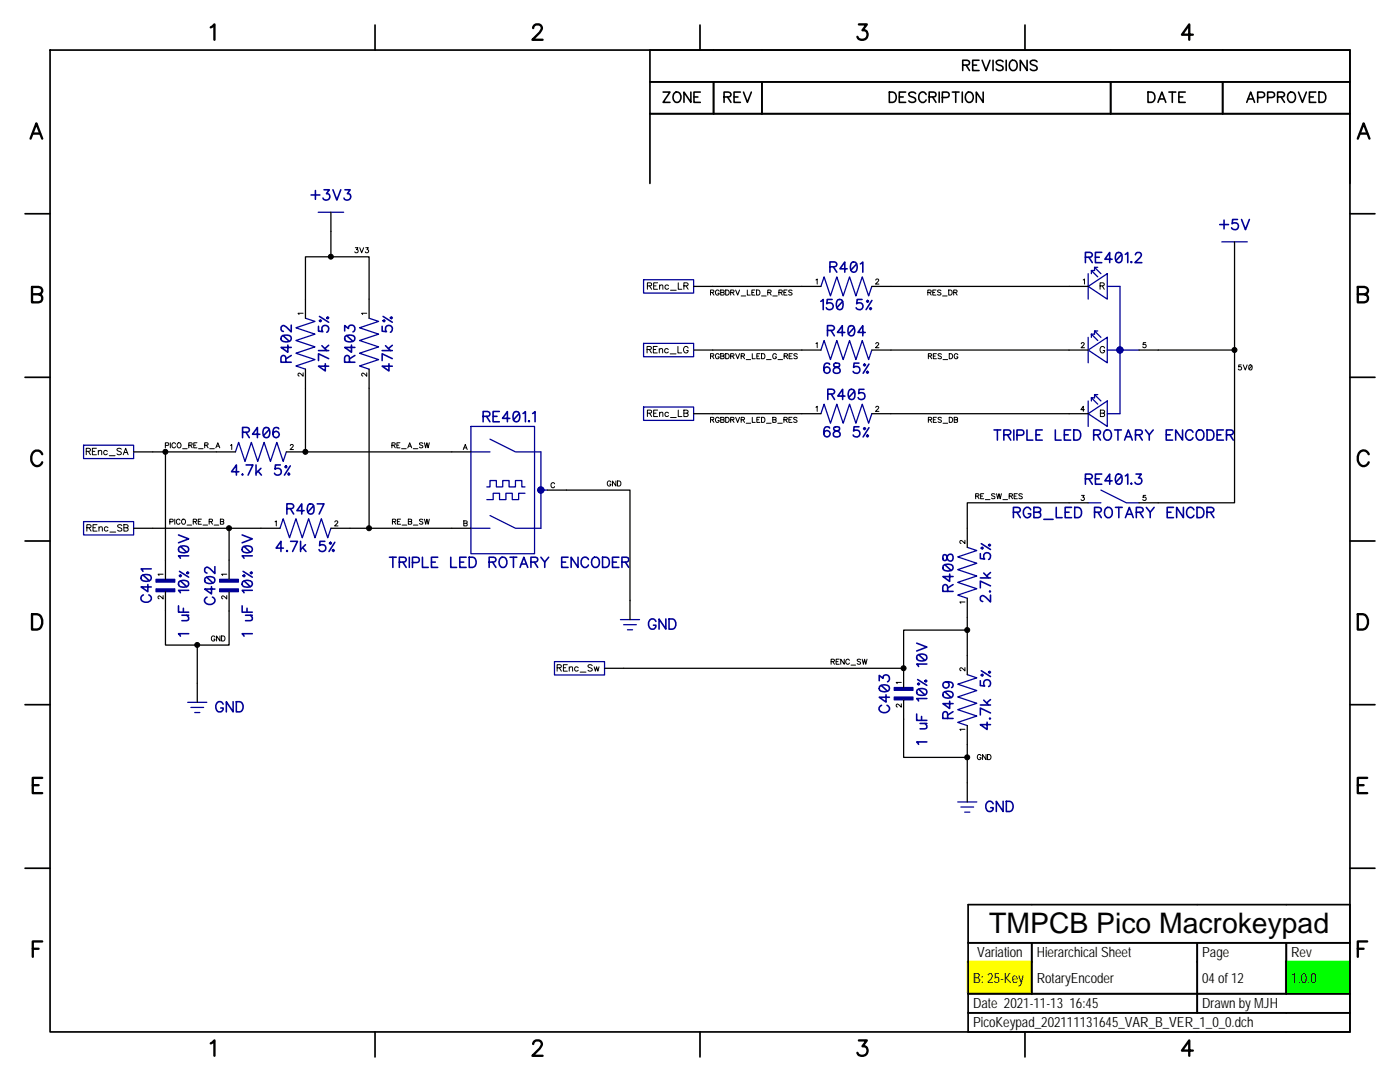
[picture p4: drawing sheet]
<svg xmlns="http://www.w3.org/2000/svg" width="279mm" height="216mm" viewBox="0 0 279 216" stroke-linecap="round" stroke-linejoin="round" font-family="sans-serif">
<defs><g id="words">
<text font-size="5.7" x="197.4" y="186.3">TMPCB Pico Macrokeypad</text>
<g font-size="2.8">
<text x="195" y="191">Variation</text>
<text x="206.9" y="191">Hierarchical Sheet</text>
<text x="239.9" y="191">Page</text>
<text x="257.7" y="191">Rev</text>
<text x="194.2" y="196.1">B: 25-Key</text>
<text x="206.9" y="196.1">RotaryEncoder</text>
<text x="239.9" y="196.1">04 of 12</text>
<text x="257.7" y="196.1">1.0.0</text>
<text x="194.2" y="201.2">Date 2021-11-13 16:45</text>
<text x="239.9" y="201.2">Drawn by MJH</text>
<text x="194.2" y="205">PicoKeypad_202111131645_VAR_B_VER_1_0_0.dch</text>
</g>
</g></defs>
<path d="M0 0h279.4v215.9h-279.4z" fill-rule="evenodd" fill="#fff" stroke="#fff" stroke-width=".34"/>
<path d="M256.6 191.8h12.6v6.3h-12.6z" fill="#0f0"/>
<path d="M256.5 191.8h12.7v6.3h-12.7z" fill="none" stroke="#0f0" stroke-width=".2"/>
<g fill="none" stroke="#000" stroke-width=".2">
<path d="M70.9 49.4h.5l-.3 .4a.34 .34 0 0 1 .3 .6 .34 .34 0 0 1-.6-.2M71.8 49.4l.4 1 .4-1M73 49.4h.5l-.3 .4a.33 .33 0 0 1 .3 .5 .33 .33 0 0 1-.6-.1M141.8 58.4l.6-.1v-.4h-.6v1M142.1 58.4l.4 .5M143.5 58.1l-.1-.2a.49 .49 0 0 0-.7 .5 .49 .49 0 0 0 .7 .4l.1-.3h-.2M143.8 57.9h.5l.2 .2-.2 .3 .2 .1-.1 .3-.6 .1zM143.8 58.4h.5M144.8 57.9h.4a.53 .53 0 0 1 .3 .5 .53 .53 0 0 1-.3 .5h-.4zM145.8 58.4l.6-.1v-.4h-.6v1M146.2 58.4l.3 .5M146.8 57.9l.4 1 .4-1"/>
<path d="M147.9 59.1h.9M149.1 57.9v1h.6M150.1 58.4h.3M150.7 57.9h-.6v1h.6M151 57.9h.3a.54 .54 0 0 1 .4 .5 .54 .54 0 0 1-.4 .5h-.3zM152 59.1h.9M153.2 58.4l.6-.1 .1-.3-.7-.1v1M153.6 58.4l.3 .5M154.2 59.1h.9M155.4 58.4l.6-.1v-.4h-.6v1M155.8 58.4l.3 .5M156.4 58.4h.4"/>
<path d="M157.1 57.9h-.7v1h.7M158.1 58l-.3-.1h-.3l-.1 .3 .6 .2 .1 .3-.3 .2-.4-.2M185.2 58.4l.6-.1v-.4h-.6v1M185.5 58.4l.3 .5M186.2 58.4h.3M186.8 57.9h-.6v1h.6M187.8 58l-.3-.1h-.3v.3l.5 .2 .1 .3-.3 .2-.4-.2M188.1 59.1h.9M189.3 57.9h.4a.54 .54 0 0 1 .3 .5 .54 .54 0 0 1-.3 .5h-.4zM190.3 58.4l.6-.1v-.4h-.6v1M190.7 58.4l.3 .5M141.8 71.1l.6-.1v-.4h-.6v1"/>
<path d="M142.1 71.1l.4 .5M143.5 70.8l-.1-.2a.49 .49 0 0 0-.7 .5 .49 .49 0 0 0 .7 .4l.1-.3h-.2M143.8 70.6h.5l.2 .2-.2 .3 .2 .1-.1 .3-.6 .1zM143.8 71.1h.5M144.8 70.6h.4a.53 .53 0 0 1 .3 .5 .53 .53 0 0 1-.3 .5h-.4zM145.8 71.1l.6-.1v-.4h-.6v1M146.2 71.1l.3 .5M146.8 70.6l.4 1 .4-1M147.9 71.1l.6-.1v-.3l-.6-.1v1M148.3 71.1l.3 .5M148.9 71.8h.9M150.1 70.6v1h.6"/>
<path d="M151 71.1h.4M151.7 70.6h-.7v1h.7M152 70.6h.3a.54 .54 0 0 1 .4 .5 .54 .54 0 0 1-.4 .5h-.3zM153 71.8h.9M154.9 70.8a.37 .37 0 0 0-.4-.2 .37 .37 0 0 0-.3 .4v.2a.36 .36 0 0 0 .4 .4 .36 .36 0 0 0 .3-.4h-.2M155.3 71.8h.9M156.5 71.1l.6-.1v-.3l-.6-.1v1M156.8 71.1l.4 .5M157.5 71.1h.4M158.1 70.6h-.6v1h.6M159.1 70.7l-.2-.1-.5 .1 .1 .2 .5 .2v.4l-.3 .1-.3-.2M185.3 71.1l.6-.1v-.3l-.6-.1v1"/>
<path d="M185.6 71.1l.3 .5M186.3 71.1h.3M186.9 70.6h-.6v1h.6M187.9 70.7l-.3-.1-.4 .1 .2 .3 .4 .1v.4l-.3 .1-.3-.2M188.2 71.8h.9M189.4 70.6h.4a.54 .54 0 0 1 .3 .5 .54 .54 0 0 1-.3 .5h-.4zM191.2 70.8a.37 .37 0 0 0-.5-.2 .37 .37 0 0 0-.3 .4v.2a.36 .36 0 0 0 .4 .4 .36 .36 0 0 0 .4-.4h-.3M247.7 72.8h-.5v.4a.36 .36 0 0 1 .5 .1 .36 .36 0 0 1-.1 .5 .36 .36 0 0 1-.5-.2M248.1 72.8l.4 1 .4-1M249.4 72.9a.47 .47 0 0 1 .5 .4 .47 .47 0 0 1-.5 .5l-.2-.4zM249.9 73l-.6 .6M33 88.9l.6-.1v-.4l-.6-.1v1.1"/>
<path d="M34 88.3v1.1M35 88.6l-.1-.2a.48 .48 0 0 0-.6 .5 .48 .48 0 0 0 .6 .4l.1-.2M35.5 88.4a.5 .5 0 0 1 .7 .4 .5 .5 0 0 1-.6 .6 .59 .59 0 0 1-.1-1zM36.4 89.5h1M37.7 88.8h.6v-.4l-.6-.1v1.1M38 88.8l.4 .6M38.7 88.8h.4M39.3 88.3h-.6v1.1h.6M39.6 89.5h.9M40.9 88.8h.5v-.4l-.5-.1v1.1M41.2 88.8l.3 .6M41.8 89.5h1"/>
<path d="M43.1 89.4l.4-1.1 .4 1.1M43.2 89h.5M78.2 88.8h.6v-.3l-.6-.2v1.1M78.5 88.8l.4 .6M79.2 88.8h.4M79.8 88.3h-.6v1.1h.6M80.1 89.5h1M81.4 89.4l.4-1.1 .3 1.1M81.5 89h.5M82.5 89.5h.9M84.4 88.5l-.3-.2-.3 .1v.3l.5 .2 .1 .3-.3 .2-.4-.2M84.7 88.3l.2 1.1 .3-1.1 .2 1.1 .3-1.1"/>
<path d="M121.9 96.2a.37 .37 0 0 0-.4-.2 .37 .37 0 0 0-.3 .4v.2a.36 .36 0 0 0 .4 .4 .36 .36 0 0 0 .3-.4h-.2M122.9 96v1l-.7-1v1M123.2 96h.4a.54 .54 0 0 1 .3 .5 .54 .54 0 0 1-.3 .5h-.4zM141.8 83.8l.6-.1v-.4h-.6v1M142.1 83.8l.4 .5M143.5 83.5l-.1-.2a.49 .49 0 0 0-.7 .5 .49 .49 0 0 0 .7 .4l.1-.3h-.2M143.8 83.3h.5l.2 .2-.2 .3 .2 .1-.1 .3-.6 .1zM143.8 83.8h.5M144.8 83.3h.4a.53 .53 0 0 1 .3 .5 .53 .53 0 0 1-.3 .5h-.4zM145.8 83.8l.6-.1v-.4h-.6v1M146.2 83.8l.3 .5M146.8 83.3l.4 1 .4-1"/>
<path d="M147.9 83.8l.6-.1v-.3l-.6-.1v1M148.3 83.8l.3 .5M148.9 84.5h.9M150.1 83.3v1h.6M151 83.8h.4M151.7 83.3h-.7v1h.7M152 83.3h.3a.54 .54 0 0 1 .4 .5 .54 .54 0 0 1-.4 .5h-.3zM153 84.5h.9M154.2 83.3l.7 .1v.3l-.3 .1 .3 .1-.1 .3-.6 .1zM154.2 83.8h.4M155.2 84.5h.9M156.4 83.8l.6-.1v-.4h-.6v1"/>
<path d="M156.8 83.8l.3 .5M157.4 83.8h.4M158.1 83.3h-.7v1h.7M159.1 83.4l-.3-.1h-.3l-.1 .3 .6 .2 .1 .3-.3 .2-.4-.2M185.3 83.8l.6-.1v-.3l-.6-.1v1M185.6 83.8l.3 .5M186.3 83.8h.3M186.9 83.3h-.6v1h.6M187.9 83.4l-.3-.1-.4 .1 .2 .3 .4 .1v.4l-.3 .1-.3-.2M188.2 84.5h.9M189.4 83.3h.4a.54 .54 0 0 1 .3 .5 .54 .54 0 0 1-.3 .5h-.4zM190.4 83.3h.5l.2 .2-.2 .3 .2 .1-.1 .3-.6 .1z"/>
<path d="M190.4 83.8h.5M194.7 99l.6-.1v-.3l-.6-.1v1M195.1 99l.3 .5M195.7 99h.4M196.3 98.5h-.6v1h.6M196.6 99.7h1M198.6 98.7l-.3-.2-.3 .1-.1 .2 .6 .3 .1 .3-.3 .1-.4-.1M198.9 98.5l.2 1 .3-1 .2 1 .3-1M200.2 99.7h.9M201.4 99h.6v-.4l-.6-.1v1M201.7 99l.4 .5M202.4 99h.4"/>
<path d="M203 98.5h-.6v1h.6M204 98.7l-.2-.2-.5 .2 .1 .2 .6 .3-.2 .3-.5-.1M33.9 104.1h.6v-.5h-.6v1M34.9 103.6v1M35.9 103.8l-.1-.2a.48 .48 0 0 0-.6 .5 .48 .48 0 0 0 .6 .5l.1-.2M36.4 103.6a.48 .48 0 0 1 .6 .5 .48 .48 0 0 1-.6 .5l-.2-.4zM37.3 104.8h.9M38.6 104.1l.6-.1v-.4h-.6v1M38.9 104.1l.3 .5M39.6 104.1h.4M40.2 103.6h-.6v1h.6M40.5 104.8h.9"/>
<path d="M41.7 104.1l.6-.1v-.4h-.6v1M42.1 104.1l.3 .5M42.7 104.8h1M44 103.6l.6 .1v.3l-.2 .1 .3 .2-.1 .3h-.6zM44 104.1h.4M78.3 104.1l.6-.1 .1-.3-.7-.1v1M78.7 104.1l.3 .5M79.3 104.1h.4M79.9 103.6h-.6v1h.6M80.2 104.8h1M81.5 103.6l.6 .1v.3l-.2 .1 .3 .2-.1 .3h-.6zM81.5 104.1h.4"/>
<path d="M82.5 104.8h.9M84.4 103.7l-.2-.1-.5 .1 .2 .3 .4 .2v.4h-.3l-.3-.1M84.7 103.6l.3 1 .2-1 .2 1 .3-1M42.9 127.1a.37 .37 0 0 0-.4-.2 .37 .37 0 0 0-.3 .4v.2a.36 .36 0 0 0 .3 .4 .36 .36 0 0 0 .4-.4h-.2M43.9 126.9v1l-.7-1v1M44.2 126.9h.4a.54 .54 0 0 1 .3 .5 .54 .54 0 0 1-.3 .5h-.4zM165.9 132h.5l.1-.4-.6-.1v1M166.2 132l.3 .5M166.9 132h.3M167.5 131.5h-.6v1h.6M168.5 131.5v1l-.7-1v1M169.5 131.8l-.1-.2a.48 .48 0 0 0-.6 .4 .48 .48 0 0 0 .6 .5l.1-.2"/>
<path d="M169.8 132.7h1M171.7 131.7l-.2-.2-.4 .2v.2l.6 .2v.4h-.4l-.2-.1M172.1 131.5l.2 1 .3-1 .2 1 .2-1M195.8 150.8l-.2-.2a.49 .49 0 0 0-.6 .5 .49 .49 0 0 0 .6 .4l.2-.3h-.3M196.8 150.6v1l-.7-1v1M197.1 150.6h.3l.3 .1v.7l-.3 .2h-.3z"/>
</g>
<path d="M193.1 191.8h12.6v6.3h-12.6z" fill="#ff0"/>
<path d="M193 191.8h12.7v6.3h-12.7z" fill="none" stroke="#ff0" stroke-width=".2"/>
<g fill="none" stroke="#000" stroke-width=".25">
<path d="M66 46.2v5h7.7v8.5M66 51.2h-5v8.5M142.2 57.1h17.8M177.8 57.1h35.6M246.4 52.1v17.8M61 77.5v12.7h29.2M73.7 77.5v27.9h16.5M142.2 69.8h17.8M177.8 69.8h35.6M231.1 69.8h15.3v30.5h-15.3M30.5 90.2h12.7M33 90.2v21.6"/>
<path d="M61 90.2h.1M113 97.8h12.7v22M142.2 82.5h17.8M177.8 82.5h35.6M30.5 105.4h21.6M45.7 105.4v6.4M69.9 105.4h3.8M213.4 100.3h-20.4v5.1M33 121.9v6.8h12.7v-6.8M39.4 128.7v7.6M193 125.7h-12.7v7.6h-55.8M193 123.2v7.6"/>
<path d="M180.3 143.5v7.6h12.7M193 148.6v7.6"/>
</g>
<g fill="#000" stroke="#000" stroke-width=".2">
<circle cx="66" cy="51.2" r=".49"/>
<circle cx="246.4" cy="69.8" r=".5"/>
<circle cx="33" cy="90.2" r=".5"/>
<circle cx="60.9" cy="90.2" r=".5"/>
<circle cx="45.7" cy="105.4" r=".5"/>
<circle cx="73.6" cy="105.4" r=".5"/>
<circle cx="39.4" cy="128.7" r=".49"/>
<circle cx="180.3" cy="133.3" r=".5"/>
<circle cx="193" cy="125.7" r=".5"/>
<circle cx="193" cy="151.1" r=".5"/>
</g>
<g fill="none" stroke="#000096" stroke-width=".32">
<path d="M28.2 114.9a1.65 1.65 0 0 1 1.9 0 .66 .66 0 0 1-.3 1 1.66 1.66 0 0 1-1.6-.2zM28.5 114.7l1.3 1.2M28.6 118.7a.75 .75 0 0 0-.5 .9 .75 .75 0 0 0 .8 .6 .88 .88 0 0 0 1-.2 .88 .88 0 0 0 .2-1l-.4-.3M29.5 116.6v1.5l-1.3-1h2M30.2 113.5h-2l.3 .5M35.6 106.7l2.1 .8-2.1 .8M35.7 116.1a1.55 1.55 0 0 1 1.8 0 .66 .66 0 0 1-.2 1 1.75 1.75 0 0 1-1.6-.2zM35.7 109.2a1.55 1.55 0 0 1 1.8 0 .66 .66 0 0 1-.2 1 1.66 1.66 0 0 1-1.6-.2zM35.8 114l1.9 1.2M36 114.7l.2 .2-.2 .2-.2-.2zM36 115.9l1.3 1.2M36 109l1.3 1.2"/>
<path d="M37.3 114.3l.2-.2 .2 .2-.2 .2zM37.7 117.8h-2.1l.4 .5M37.7 110.9h-2.1l.4 .5M35.6 120.9v1.3h2.1M36.3 122.8h1.4M36.6 121.4v.8M37.3 122.8l.4 .5-.2 .4-1.2 .1M37.7 126.4h-2.1l.4 .5"/>
</g>
<path d="M31.1 117.5h3.8v.6h-3.8z" fill="#000096"/>
<path d="M31.1 117.5h3.8v.6h-3.8z" fill="none" stroke="#000096" stroke-width=".2"/>
<path d="M31.1 115.6h3.8v.6h-3.8z" fill="#000096"/>
<path d="M31.1 115.6h3.8v.6h-3.8z" fill="none" stroke="#000096" stroke-width=".2"/>
<path d="M32.6 118.9v.6l-.8-.6-.3 .2 .1 .3 .2 .1M32.6 114.6h-1.1l.2 .2" fill="none" stroke="#000" stroke-width=".2"/>
<path d="M33 111.8v3.8M33 118.1v3.8" fill="none" stroke="#000" stroke-width=".25"/>
<g fill="none" stroke="#000096" stroke-width=".32">
<path d="M40.9 115.4a1.55 1.55 0 0 1 1.9 0 .66 .66 0 0 1-.3 .9 1.66 1.66 0 0 1-1.6-.2zM41.2 115.2l1.3 1.1M41.3 119.1a.75 .75 0 0 0-.5 .9 .75 .75 0 0 0 .8 .6 .86 .86 0 0 0 1.1-.3 .86 .86 0 0 0-.1-1.1l-.2-.1M42.2 117.1v1.4l-1.3-1h2M42.9 113.1v1.3l-1.3-1.1a.47 .47 0 0 0-.7 .3v.6l.4 .1M48.3 106.7l2.1 .8-2.1 .8M48.4 116.1a1.55 1.55 0 0 1 1.8 0 .66 .66 0 0 1-.2 1 1.75 1.75 0 0 1-1.6-.2zM48.4 109.2a1.55 1.55 0 0 1 1.8 0 .66 .66 0 0 1-.2 1 1.66 1.66 0 0 1-1.6-.2zM48.5 114l1.9 1.2M48.7 115.9l1.3 1.2M48.7 109l1.3 1.2M48.7 114.7l.2 .2-.2 .2-.2-.2z"/>
<path d="M50 114.3l.2-.2 .2 .2-.2 .2zM50.4 117.8h-2.1l.4 .5M50.4 110.9h-2.1l.4 .5M48.3 120.9v1.3h2.1M49 122.8h1.4M49.3 121.4v.8M50 122.8l.4 .5-.2 .4-1.2 .1M50.4 126.4h-2.1l.4 .5"/>
</g>
<path d="M43.8 117.5h3.8v.6h-3.8z" fill="#000096"/>
<path d="M43.8 117.5h3.8v.6h-3.8z" fill="none" stroke="#000096" stroke-width=".2"/>
<path d="M43.8 115.6h3.8v.6h-3.8z" fill="#000096"/>
<path d="M43.8 115.6h3.8v.6h-3.8z" fill="none" stroke="#000096" stroke-width=".2"/>
<path d="M45.3 118.9v.6l-.8-.6-.3 .2 .1 .3 .2 .1M45.3 114.6h-1.1l.2 .2" fill="none" stroke="#000" stroke-width=".2"/>
<path d="M45.7 111.8v3.8M45.7 118.1v3.8" fill="none" stroke="#000" stroke-width=".25"/>
<g fill="none" stroke="#000096" stroke-width=".32">
<path d="M175.5 135.8v-1l.7 .6a.68 .68 0 0 1 1-.7 .68 .68 0 0 1 .2 1.1l-.3 .2M175.6 136.9a1.55 1.55 0 0 1 1.8 0 .66 .66 0 0 1-.3 1 1.66 1.66 0 0 1-1.5-.2zM175.9 136.8l1.2 1.1M176.8 138.6v1.5l-1.3-1h2M182.9 128.3l2.1 .8-2.1 .8M183 137.7a1.55 1.55 0 0 1 1.9 0 .66 .66 0 0 1-.3 1 1.75 1.75 0 0 1-1.6-.2zM183 130.8a1.55 1.55 0 0 1 1.9 0 .66 .66 0 0 1-.3 1 1.66 1.66 0 0 1-1.6-.2zM183.1 135.6l1.9 1.2M183.3 137.5l1.3 1.2M183.3 130.6l1.3 1.2M183.3 136.3l.2 .2-.2 .2-.2-.2zM184.6 135.9l.2-.2 .2 .2-.2 .2z"/>
<path d="M185 139.4h-2.1l.4 .5M185 132.5h-2.1l.4 .5M175.9 140.7a.75 .75 0 0 0-.5 .9 .75 .75 0 0 0 .8 .6 .86 .86 0 0 0 1.1-.3 .86 .86 0 0 0-.1-1.1l-.2-.1M182.9 142.5v1.2h2.1M183.6 144.4h1.4M183.9 143v.7M184.6 144.4l.4 .4-.1 .5-1.3 .1M185 148h-2.1l.4 .5"/>
</g>
<path d="M178.5 139.1h3.7v.6h-3.7z" fill="#000096"/>
<path d="M178.4 139.1h3.8v.6h-3.8z" fill="none" stroke="#000096" stroke-width=".2"/>
<path d="M178.5 137.2h3.7v.6h-3.7z" fill="#000096"/>
<path d="M222.9 69.8h1.3M107.3 97.8h1.3M178.4 137.2h3.8v.6h-3.8z" fill="none" stroke="#000096" stroke-width=".2"/>
<g fill="none" stroke="#000" stroke-width=".2">
<path d="M129.2 57h.7l.1-.4-.8-.2v1.3M129.6 57l.4 .7M130.5 57h.4M131.2 56.4h-.7v1.3h.7M131.6 57.1l.3-.2h.3l.1 .8M131.6 56.9v.8M133.4 57l-.4-.1a.47 .47 0 0 0-.3 .4 .47 .47 0 0 0 .3 .4l.4-.2M133.8 57.9h1.2M135.4 56.4v1.3h.7M136.5 57h.7l.1-.4-.8-.2v1.3M136.9 57l.4 .7M162.8 55.9l.3-.2v1"/>
<path d="M174.8 55.9l.1-.2h.3l.2 .3-.7 .7h.7M216.2 55.9l.2-.2v1M219.5 57h.8v-.4l-.8-.2v1.3M220 57l.4 .7M60.5 74.4v.7l-.7-.7-.3 .2v.3l.2 .1M60.5 62.5h-1l.2 .3M73.2 74.4v.7l-.7-.7-.3 .2v.3l.2 .1M73.2 62.5h-1l.2 .3M129.1 69.7h.8v-.4l-.8-.2v1.3M129.6 69.7l.4 .7M130.4 69.7h.5M131.2 69.1h-.8v1.3h.8"/>
<path d="M131.6 69.8l.3-.2h.3v.8M131.6 69.6v.8M133.4 69.7l-.5-.1a.47 .47 0 0 0-.3 .4 .47 .47 0 0 0 .3 .4l.5-.2M133.8 70.6h1.1M135.3 69.1v1.3h.7M137.3 69.4a.47 .47 0 0 0-.5-.3 .47 .47 0 0 0-.4 .5 .63 .63 0 0 0 .7 .8l.2-.5h-.3M162.8 68.6l.3-.2v1M174.8 68.6l.1-.2h.3l.2 .3-.7 .7h.7M215.8 68.6l.1-.2h.3l.2 .3-.6 .7h.6M220.5 69.4a.47 .47 0 0 0-.6-.3 .47 .47 0 0 0-.4 .5v.3a.46 .46 0 0 0 .5 .5 .46 .46 0 0 0 .5-.5h-.3M228.7 68.4h-.5l-.1 .4 .4-.1 .2 .2v.4l-.3 .1-.3-.2M17.2 90.1l.7-.1 .1-.4-.8-.1v1.2"/>
<path d="M17.6 90.1l.5 .6M18.4 90.1h.5M19.2 89.5h-.8v1.2h.8M19.6 90.1l.3-.2h.3l.1 .8M19.6 89.9v.8M21.4 90.1l-.4-.2a.47 .47 0 0 0-.3 .4 .47 .47 0 0 0 .3 .4l.4-.1M21.8 90.9h1.2M24.2 89.6l-.3-.1-.6 .1 .2 .3 .7 .5v.2l-.3 .1-.6-.1M24.6 90.7l.5-1.2 .5 1.2M24.8 90.3h.6M46 88.9l.2-.2v1M57.9 88.9l.1-.2h.3l.2 .3-.6 .7h.7"/>
<path d="M92.5 89.7l.4-1 .3 1M92.6 89.4h.5M110.7 96.5l-.1-.1a.48 .48 0 0 0-.7 .4 .48 .48 0 0 0 .7 .5l.1-.2M129.2 82.4h.7l.1-.4-.8-.2v1.3M129.6 82.4l.4 .7M130.5 82.4h.4M131.2 81.8h-.7v1.3h.7M131.6 82.5l.3-.2h.3l.1 .8M131.6 82.3v.8M133.4 82.4l-.4-.1a.47 .47 0 0 0-.3 .4 .47 .47 0 0 0 .3 .4l.4-.2M133.8 83.3h1.2M135.4 81.8v1.3h.7"/>
<path d="M136.5 81.8l.8 .2v.2l-.3 .2 .3 .3-.1 .4h-.7zM136.5 82.4h.5M162.8 81.3l.3-.2v1M174.8 81.3l.1-.2h.3l.2 .3-.7 .7h.7M215.8 98.8h.6l-.3 .4 .3 .2v.2l-.4 .3-.2-.2M216.4 81.7h-.7l.5-.6v1M219.6 81.8l.8 .2 .1 .2-.3 .2 .3 .3-.2 .4h-.7zM219.6 82.4h.6M228.7 98.8h-.5l-.1 .5 .4-.1 .2 .1v.5l-.3 .1-.3-.2M17.3 105.3l.8-.1v-.4l-.8-.1v1.3M17.8 105.3l.4 .7M18.6 105.3h.4"/>
<path d="M19.4 104.7h-.8v1.3h.8M19.7 105.4l.3-.3 .4 .1v.8M19.7 105.1v.9M21.5 105.3l-.4-.2a.47 .47 0 0 0-.3 .4 .47 .47 0 0 0 .3 .5l.4-.2M21.9 106.2h1.2M24.3 104.9l-.3-.2-.5 .2 .1 .3 .7 .3-.1 .4-.4 .1-.3-.2M24.7 104.7l.8 .1 .1 .3-.3 .2 .3 .2-.2 .4-.7 .1zM24.7 105.3h.6M54.9 104.1l.2-.2v1M66.8 104.2l.1-.2 .3-.1 .2 .3-.6 .7h.7M92.6 103.9l.6 .1v.3l-.2 .1 .2 .2-.1 .3h-.5zM92.6 104.4h.4"/>
<path d="M192.6 107.8v.7l-.7-.7-.3 .2v.3l.2 .1M111.2 133.2h.7l.1-.4-.8-.2v1.3M111.6 133.2l.4 .7M112.4 133.2h.5M113.2 132.6h-.8v1.3h.8M113.6 133.3l.3-.2h.3l.1 .8M113.6 133.1v.8M115.4 133.2l-.5-.1a.47 .47 0 0 0-.2 .4 .47 .47 0 0 0 .2 .4l.5-.2M115.8 134.1h1.1M118.2 132.8l-.3-.2-.4 .1-.1 .4 .7 .3 .1 .3-.3 .2-.6-.2M118.6 133.1l.2 .8 .3-.8 .2 .8 .2-.8M179.9 136.2h-1l.1 .2"/>
<path d="M192.6 133.2v.7l-.7-.7-.3 .2v.3l.2 .1M192.6 120.1h-1l.1 .3M179.9 140.4v.7l-.7-.6-.3 .2v.3l.2 .1M192.6 145.5h-1l.1 .3"/>
</g>
<g fill="none" stroke="#000" stroke-width=".25">
<path d="M61 59.7v3.8M66 42.4v3.8M73.7 59.7v3.8M138.4 57.1h3.8M160 57.1h3.8M174 57.1h3.8M213.4 57.1h3.8M246.4 48.3v3.8M61 73.7v3.8M73.7 73.7v3.8M138.4 69.8h3.8M160 69.8h3.8"/>
<path d="M174 69.8h3.8M213.4 69.8h3.8M227.3 69.8h3.8M26.7 90.2h3.8M43.2 90.2h3.8M57.2 90.2h3.8M90.2 90.2h3.8M109.2 97.8h3.8M138.4 82.5h3.8M160 82.5h3.8M174 82.5h3.8M213.4 82.5h3.8"/>
<path d="M26.7 105.4h3.8M52.1 105.4h3.8M66 105.4h3.8M90.2 105.4h3.8M125.7 119.8v3.8M193 105.4v3.8M193 119.4v3.8M213.4 100.3h3.8M227.3 100.3h3.8M39.4 136.3v3.8M120.6 133.3h3.9M180.3 133.3v3.9"/>
<path d="M180.3 139.7v3.8M193 130.8v3.8M193 144.8v3.8M193 156.2v3.8"/>
</g>
<g fill="none" stroke="#000096" stroke-width=".25">
<path d="M63.5 42.4h5.1M128.4 55.8h10v2.7h-10zM163.8 57.1l.7-1.9 1.2 3.9 1.3-3.9 1.3 3.9 1.2-3.9 1.3 3.9 1.3-3.9 1.3 3.9 .6-2M217.2 54.6v5.1M217.2 57.2l3.8-2.6v5.1zM217.8 54v.6M218.4 53.3v.7h-.6l1.3 1.2M219.1 53.3h-.7l1.3 1.3M221 57.1h2.5v25.4h-2.5M243.8 48.3h5.1M61 63.5l1.9 .6-3.8 1.3 3.8 1.3-3.8 1.2 3.8 1.3-3.8 1.3 3.8 1.3-3.8 1.2 1.9 .7M73.7 63.5l1.9 .6-3.8 1.3 3.8 1.3-3.8 1.2 3.8 1.3-3.8 1.3 3.8 1.3-3.8 1.2 1.9 .7"/>
<path d="M128.4 68.5h10v2.7h-10zM163.8 69.8l.7-1.9 1.2 3.9 1.3-3.9 1.3 3.9 1.2-3.9 1.3 3.9 1.3-3.9 1.3 3.9 .6-2M217.2 67.3v5.1M217.2 69.9l3.8-2.6v5.1zM217.8 66.7l1.3 1.2M217.8 66.7v.6M217.8 79.4v.6M218.4 78.7v.7h-.6l1.3 1.2M218.4 66v.7h-.6M219.1 66h-.7l1.3 1.3M219.1 78.7h-.7l1.3 1.3M221 69.8h6.3"/>
<path d="M16.7 88.8h10v2.7h-10zM47 90.2l.6-1.9 1.3 3.8 1.3-3.8 1.2 3.8 1.3-3.8 1.3 3.8 1.2-3.8 1.3 3.8 .6-1.9M94 85.1h12.7v25.4h-12.7zM94 90.2h3.8M97.2 97.2h.6v-1.3h1.3v1.3h1.2v-1.3h1.3v1.3h1.3v-1.3h1.2v1.3h.7M97.8 87.6l5.1 2.6h5v15.2h-5l-5.1-2.5M104.8 98.4h-1.3v1.3h-1.3v-1.3h-1.2v1.3h-1.3v-1.3h-1.3v1.3h-1.2M107.9 97.8h1.3M128.4 81.2h10v2.7h-10zM163.8 82.5l.7-1.9 1.2 3.9 1.3-3.9 1.3 3.9 1.2-3.9 1.3 3.9 1.3-3.9 1.3 3.9 .6-2M217.2 80v5.1M217.2 82.6l3.8-2.6v5.1z"/>
<path d="M219.7 97.8l5.1 2.5h2.5M16.7 104.1h10v2.6h-10zM55.9 105.4l.6-1.9 1.3 3.8 1.3-3.8 1.2 3.8 1.3-3.8 1.3 3.8 1.2-3.8 1.3 3.8 .6-1.9M94 105.4h3.8M193 109.2l1.9 .7-3.8 1.2 3.8 1.3-3.8 1.3 3.8 1.2-3.8 1.3 3.8 1.3-3.8 1.2 1.9 .7M217.2 100.3h2.5M110.7 132h9.9v2.7h-9.9zM123.8 123.6h3.8M124.5 124.7h2.5M125.2 125.7h1M193 134.6l1.9 .7-3.8 1.2 3.8 1.3-3.8 1.3 3.8 1.2-3.8 1.3 3.8 1.3-3.8 1.2 1.9 .7M37.5 140.1h3.8"/>
<path d="M38.1 141.2h2.5M38.9 142.2h1M191.1 160h3.8M191.8 161h2.5M192.5 162.1h1"/>
</g>
<g fill="none" stroke="#000096" stroke-width=".32">
<path d="M62.1 38.9h1.7M62.9 38v1.8M64.7 37.9h1l-.5 .8a.68 .68 0 0 1 .6 .9 .68 .68 0 0 1-1.1 .2l-.2-.3M66.4 37.9l.8 2 .8-2M68.8 37.9h1.1l-.6 .8a.68 .68 0 0 1 .6 .9 .68 .68 0 0 1-1.1 .2l-.2-.3M165.6 53.2h.9a.51 .51 0 0 0 .5-.5l-.5-.4h-.9v2M166.1 59.8h-1l-.1 .8a.73 .73 0 0 1 1.1 0 .73 .73 0 0 1-.1 1.1 .73 .73 0 0 1-1.1-.3M166.3 53.2l.7 1.1M167.2 59.8a.69 .69 0 0 1 1 .3 1.77 1.77 0 0 1-.2 1.6 .66 .66 0 0 1-1-.3 1.66 1.66 0 0 1 .2-1.6zM169.1 53.6h-1.5l1-1.3v2M170 52.4a.67 .67 0 0 1 1 .3 1.29 1.29 0 0 1-.5 1.6h-.2a1.31 1.31 0 0 1-.3-1.9zM171 52.7l-1.2 1.2"/>
<path d="M171.7 52.7l.5-.4v2M172 59.8h-.9l-.1 .8 .6-.2a.69 .69 0 0 1 .6 .8 .69 .69 0 0 1-.7 .6l-.5-.2-.1-.2M173.1 59.9l.2 .2-.2 .2-.1-.2zM174 59.9l-1.2 1.9M216.6 51.3h.9a.51 .51 0 0 0 .5-.5l-.5-.4h-.9v2M217.3 51.3l.7 1.1M218.6 51.3h.8M219.9 50.4h-1.3v2h1.3M222 51.7h-1.5l1-1.3v2M222.9 50.5a.69 .69 0 0 1 1 .3 1.35 1.35 0 0 1-.5 1.6h-.2a1.09 1.09 0 0 1-.5-1.6zM223.9 50.8l-1.2 1.2M224.6 50.8l.5-.4v2"/>
<path d="M225.7 52.3h.2l-.1 .1zM226.6 50.8l.2-.3a.68 .68 0 0 1 .9 .1 .64 .64 0 0 1-.2 .8l-1 1h1.4M243.4 44.8h1.8M244.3 43.9v1.8M247 43.8h-1l-.1 .9 .7-.2a.69 .69 0 0 1 .6 .7 .69 .69 0 0 1-.8 .6l-.5-.2-.1-.2M247.8 43.8l.8 2 .7-2M56.2 67.1a1.65 1.65 0 0 1 1.8 0 .66 .66 0 0 1-.3 1 1.66 1.66 0 0 1-1.5-.2zM56.5 67l1.2 1.1M57 72.3v-1.2a.48 .48 0 0 0-.8 0l-.1 1.2h2M57.4 68.9v1.4l-1.3-1h2M58.1 70.9l-1.1 .7M58.1 64.9v1.3l-1.2-1.1a.46 .46 0 0 0-.8 .3l.1 .5 .4 .2"/>
<path d="M63.6 65.1v1l.8 .1-.2-.7a.69 .69 0 0 1 .8-.6 .69 .69 0 0 1 .6 .8l-.2 .5-.2 .1M63.6 70h2M63.8 64l.1-.2 .2 .2-.2 .2zM63.8 63.1l1.8 1.2M64.2 69l1 1M64.9 72.6v1.4l-1.3-.9h2M65.2 63.4l.2-.2 .2 .2-.2 .2zM65.6 68.9l-.8 .7M65.6 71.6l-2-1v1.3M68.8 66v-1l.8 .6a.69 .69 0 0 1 1-.6 .69 .69 0 0 1 0 1.1l-.2 .1M68.9 67.1a1.65 1.65 0 0 1 1.8 0 .66 .66 0 0 1-.3 1 1.66 1.66 0 0 1-1.5-.2zM69.2 67l1.2 1.1"/>
<path d="M69.7 72.3v-1.2a.48 .48 0 0 0-.8 0l-.1 1.2h2M70.1 68.9v1.4l-1.3-1h2M70.8 70.9l-1.1 .7M76.3 65.1v1l.8 .1-.2-.7a.69 .69 0 0 1 .8-.6 .69 .69 0 0 1 .6 .8l-.2 .5-.2 .1M76.3 70h2M76.5 64l.1-.2 .2 .2-.2 .2zM76.5 63.1l1.8 1.2M76.9 69l1 1M77.6 72.6v1.4l-1.3-.9h2M77.9 63.4l.2-.2 .2 .2-.2 .2zM78.3 68.9l-.8 .7M78.3 71.6l-2-1v1.3"/>
<path d="M163.8 60.1l.5-.3v2M165.1 65.9h.9a.51 .51 0 0 0 .5-.5l-.5-.4h-.9v2M165.2 78.6l1.2-.1a.48 .48 0 0 0 0-.7l-1.2-.1v2M165.6 72.7a.59 .59 0 0 0-.6-.3 .59 .59 0 0 0-.5 .4 1.17 1.17 0 0 0 .5 1.7 .63 .63 0 0 0 .7-.6 .63 .63 0 0 0-.6-.7 .63 .63 0 0 0-.7 .6M165.8 65.9l.7 1.1M165.9 78.6l.7 1.1M166.5 72.5a.4 .4 0 0 0 .2 .7 .76 .76 0 0 1 .8 .3 .76 .76 0 0 1 .1 .8 .72 .72 0 0 1-.8 .2 .72 .72 0 0 1-.5-.7 1.15 1.15 0 0 1 1.2-.7l.1-.4a.79 .79 0 0 0-1.1-.2zM168.2 60.1l-1.2 1.3M168.6 66.3h-1.5l1-1.3v2M168.6 79h-1.4l1-1.3v2M169.5 65.1a.66 .66 0 0 1 1 .3 1.31 1.31 0 0 1-.5 1.6h-.2a1.31 1.31 0 0 1-.3-1.9zM169.6 77.8a.69 .69 0 0 1 .9 .3 1.77 1.77 0 0 1-.2 1.5 .66 .66 0 0 1-.9-.3 1.66 1.66 0 0 1 .2-1.5z"/>
<path d="M170.5 65.4l-1.2 1.2M170.5 78.1l-1.1 1.2M171.4 72.5h-.9l-.2 .8 .7-.2a.69 .69 0 0 1 .6 .8 .69 .69 0 0 1-.7 .6l-.6-.2v-.2M172.4 77.7h-.9l-.1 .8a.72 .72 0 0 1 1 0 .72 .72 0 0 1-.1 1.1 .72 .72 0 0 1-1-.3M172.5 72.6l.2 .2-.2 .2-.2-.2zM172.7 66.3h-1.5l1-1.3v2M173.1 74.1l.2 .2-.2 .2-.2-.2zM173.4 72.6l-1.1 1.9M173.7 61.4l.2 .2-.2 .2-.2-.2zM47.7 94.1h-1.5l1-1.3v2M48.3 94.7h.2l-.1 .1zM48.4 86.3l1.2-.1 .2-.3-.1-.4-.4-.2h-.9v2"/>
<path d="M49.1 86.3l.7 1M49.1 92.8h1.4l-1 2M51.1 92.8v2M51.5 94l.7 .8M51.9 86.7h-1.5l1-1.4v2M52.1 93.5l-1 .9M52.8 85.4a.69 .69 0 0 1 .9 .3 1.29 1.29 0 0 1-.4 1.6h-.2a1.09 1.09 0 0 1-.5-1.6zM53.7 85.7l-1.1 1.3M55.6 85.6a.59 .59 0 0 0-.5-.3 .59 .59 0 0 0-.5 .4 1.17 1.17 0 0 0 .5 1.6 .63 .63 0 0 0 .6-.6 .63 .63 0 0 0-.6-.6 .63 .63 0 0 0-.6 .6M55.9 92.8h-.9l-.1 .8a.72 .72 0 0 1 1.1 0 .72 .72 0 0 1-.2 1.1 .72 .72 0 0 1-1-.3M56.9 93.2l.2-.2 .2 .2-.2 .1zM57.6 94.4l.2 .2-.2 .2-.2-.2z"/>
<path d="M57.9 93l-1.1 1.8M96.4 83.1l1.2-.1 .2-.3-.1-.4-.4-.2h-.9v2.1M97.1 83.1l.7 1.1M98.4 83.1h.8M99.7 82.1h-1.3v2.1h1.3M101.7 83.5h-1.4l1-1.4v2.1M102.7 82.2a.69 .69 0 0 1 .9 .3 1.29 1.29 0 0 1-.5 1.7h-.1a.9 .9 0 0 1-.6-1.2zM103.6 82.5l-1.1 1.3M104.4 82.5l.5-.4v2.1M105.5 84.1h.2l-.1 .1zM106.3 82.5l.5-.4v2.1M165.6 85.4a.59 .59 0 0 0-.6-.3 .59 .59 0 0 0-.5 .4 1.17 1.17 0 0 0 .5 1.7 .63 .63 0 0 0 .7-.6 .63 .63 0 0 0-.6-.7 .63 .63 0 0 0-.7 .6"/>
<path d="M166.5 85.2a.4 .4 0 0 0 .2 .7 .76 .76 0 0 1 .8 .3 .76 .76 0 0 1 .1 .8 .72 .72 0 0 1-.8 .2 .72 .72 0 0 1-.5-.7 1.15 1.15 0 0 1 1.2-.7l.1-.4a.79 .79 0 0 0-1.1-.2zM171.4 85.2h-.9l-.2 .8 .7-.2a.69 .69 0 0 1 .6 .8 .69 .69 0 0 1-.7 .6l-.6-.2v-.2M172.5 85.3l.2 .2-.2 .2-.2-.2zM173.1 86.8l.2 .2-.2 .2-.2-.2zM173.4 85.3l-1.1 1.9M198.4 85.8h1.3M199.1 85.8v2M200.3 86.8h.9a.54 .54 0 0 0 .5-.6l-.2-.3-.3-.1h-.9v2M201 86.8l.7 1M202.3 85.8v2M203 86.8h1.1a.54 .54 0 0 0 .2-.6 .54 .54 0 0 0-.5-.4h-.8v2M205 85.8v2h1.1"/>
<path d="M206.8 86.8h.7M208 85.8h-1.2v2h1.2M210.6 85.8v2h1.2M212.4 86.8h.8M213.7 85.8h-1.3v2h1.3M214.3 85.8h.7a1.07 1.07 0 0 1 .7 1 1.07 1.07 0 0 1-.7 1h-.7zM216.6 95.5h.9a.51 .51 0 0 0 .5-.5l-.2-.3-.3-.1h-.9v2M217.3 95.5l.7 1.1M218.3 86.8h.8a.54 .54 0 0 0 .5-.6l-.2-.3-.3-.1h-.8v2M218.6 95.5h.8M218.9 86.8l.7 1M219.9 94.6h-1.3v2h1.3"/>
<path d="M220.5 86.1a.76 .76 0 0 1 .8-.3 .76 .76 0 0 1 .5 .8 .82 .82 0 0 1-.4 1.1 .82 .82 0 0 1-1.1-.5v-.8zM222 95.9h-1.5l1-1.3v2M222.4 85.8h1.4M222.9 94.7a.69 .69 0 0 1 1 .3 1.35 1.35 0 0 1-.5 1.6h-.2a1.09 1.09 0 0 1-.5-1.6zM223.1 85.8v2M223.9 95l-1.2 1.2M224.4 87.8l.8-2 .8 2M224.6 95l.5-.4v2M224.7 87.1h1M225.7 96.5h.2l-.1 .1zM226.6 86.8l1.2-.1 .2-.3-.1-.4-.4-.2h-.9v2M226.7 94.6h1.1l-.6 .8a.68 .68 0 0 1 .6 .9 .68 .68 0 0 1-1.1 .2l-.2-.3"/>
<path d="M227.3 86.8l.7 1M228.6 85.8l.8 1v1M230.1 85.8l-.7 1M232.7 86.8h.8M234 85.8h-1.3v2h1.3M236 85.8v2l-1.4-2v2M238.1 86.3a.75 .75 0 0 0-.9-.5 .75 .75 0 0 0-.6 .8 .86 .86 0 0 0 .3 1 .86 .86 0 0 0 1.1-.1l.1-.2M238.9 86.1a.75 .75 0 0 1 .9-.3 .75 .75 0 0 1 .5 .8 .86 .86 0 0 1-.3 1 .86 .86 0 0 1-1 0 1.34 1.34 0 0 1-.1-1.5zM240.9 85.8h.7a1.08 1.08 0 0 1 .7 1 1.08 1.08 0 0 1-.7 1h-.7zM242.9 86.8h.8M244.2 85.8h-1.3v2h1.3M244.8 86.8l1.1-.1 .2-.3-.1-.4-.4-.2h-.8v2"/>
<path d="M245.4 86.8l.7 1M56.6 109.4h-1.5l1-1.4v2M57.2 109.9h.2l-.1 .1zM57.3 101.5l1.1-.1a.48 .48 0 0 0 0-.8l-1.1-.1v2.1M57.9 101.5l.7 1.1M58 108h1.4l-1 2M60 108v2M60.4 109.3l.7 .7M60.7 101.9h-1.5l1-1.4v2.1M61 108.7l-1 1M61.6 100.6a.69 .69 0 0 1 1 .3 1.77 1.77 0 0 1-.2 1.6 .66 .66 0 0 1-1-.3 1.66 1.66 0 0 1 .2-1.6zM62.6 100.9l-1.2 1.3"/>
<path d="M63.3 100.5h1.4l-1 2.1M64.8 108h-.9l-.1 .9a.72 .72 0 0 1 1.1 0 .72 .72 0 0 1-.2 1.1 .72 .72 0 0 1-1-.3M65.7 108.4l.3-.2 .1 .2-.1 .2zM66.5 109.7l.2 .2-.2 .1-.2-.1zM66.8 108.2l-1.1 1.8M77.7 111.2h1.4M78.4 111.2v2M79.7 112.2h.9a.54 .54 0 0 0 .5-.6l-.2-.3-.3-.1h-.9v2M80.4 112.2l.7 1M81.7 111.2v2M82.3 112.2h1.2a.54 .54 0 0 0 .2-.6 .54 .54 0 0 0-.5-.4h-.9v2M84.3 111.2v2h1.2"/>
<path d="M86.1 112.2h.8M87.4 111.2h-1.3v2h1.3M90 111.2v2h1.1M91.8 112.2h.7M93 111.2h-1.2v2h1.2M93.6 111.2h.7a1.07 1.07 0 0 1 .7 1 1.07 1.07 0 0 1-.7 1h-.7zM97.6 112.2h.9a.54 .54 0 0 0 .5-.6l-.2-.3-.3-.1h-.9v2M98.3 112.2l.7 1M99.8 111.5a.76 .76 0 0 1 .9-.3 .76 .76 0 0 1 .5 .8 .82 .82 0 0 1-.4 1.1 .82 .82 0 0 1-1.1-.5l-.1-.8zM101.8 111.2h1.3M102.5 111.2v2M103.8 113.2l.7-2 .8 2"/>
<path d="M104.1 112.5h.9M106 112.2l1.1-.1 .2-.3-.1-.4-.4-.2h-.8v2M106.6 112.2l.7 1M107.9 111.2l.8 1v1M109.5 111.2l-.8 1M112.1 112.2h.8M113.4 111.2h-1.3v2h1.3M115.4 111.2v2l-1.4-2v2M117.4 111.7a.75 .75 0 0 0-.8-.5 .75 .75 0 0 0-.6 .8 .86 .86 0 0 0 .3 1 .86 .86 0 0 0 1-.1l.1-.2M118.3 111.5a.75 .75 0 0 1 .8-.3 .75 .75 0 0 1 .5 .8 .86 .86 0 0 1-.2 1 .86 .86 0 0 1-1.1 0 1.34 1.34 0 0 1 0-1.5zM120.2 111.2h.7a1.08 1.08 0 0 1 .7 1 1.08 1.08 0 0 1-.7 1h-.7zM122.2 112.2h.8"/>
<path d="M123.5 111.2h-1.3v2h1.3M124.1 112.2l1.2-.1 .2-.3-.1-.4-.4-.2h-.9v2M124.8 112.2l.7 1M188.3 112.9a1.65 1.65 0 0 1 1.8 0 .66 .66 0 0 1-.3 .9 1.66 1.66 0 0 1-1.5-.2zM188.3 110.8a.79 .79 0 0 0 .1 1h.2a1.03 1.03 0 0 0 .5-.9 .57 .57 0 0 1 .6-.3 .57 .57 0 0 1 .5 .5v.4a.58 .58 0 0 1-.6 .5 .58 .58 0 0 1-.6-.6l-.1-.4a.4 .4 0 0 0-.6-.2zM188.6 112.7l1.2 1.1M189.1 118l-.1-1.2a.48 .48 0 0 0-.7 0l-.1 1.2h2M189.5 114.6v1.4l-1.3-1h2M190.2 116.6l-1.1 .7M195.6 110.5v.9l.9 .1-.2-.6a.69 .69 0 0 1 .8-.6 .69 .69 0 0 1 .6 .7l-.2 .5-.2 .1M195.6 115.3h2.1M195.8 109.4l.2-.2 .2 .2-.2 .2z"/>
<path d="M195.8 108.5l1.9 1.1M196.3 114.3l1 1M197.3 108.8l.2-.2 .2 .2-.2 .2zM197.6 117.9l.1 .1-.1 .1zM197.7 114.2l-.8 .7M197.7 118.7v1.4l-1.3-1.1a.47 .47 0 0 0-.8 .2l.1 .6 .4 .2M197.7 116.9l-2.1-.9v1.3M202.2 102.2l1.2-.1a.48 .48 0 0 0 0-.8l-1.2-.1v2.1M202.9 102.2l.7 1.1M205.7 101.7a.75 .75 0 0 0-.9-.5 .75 .75 0 0 0-.6 .8 .86 .86 0 0 0 .3 1.1 .86 .86 0 0 0 1.1-.1l.1-.5h-.5M206.3 101.2h.9l.4 .3v.5l-.4 .2a.54 .54 0 0 1 .5 .6 .54 .54 0 0 1-.5 .5h-.9zM206.3 102.2h.9"/>
<path d="M208.3 103.6h1.9M210.8 101.2v2.1h1.2M212.6 102.2h.8M213.8 101.2h-1.2v2.1h1.2M214.5 101.2h.7a1.1 1.1 0 0 1 .7 1.1 1.1 1.1 0 0 1-.7 1h-.7zM218.4 102.2l1.2-.1 .2-.3-.1-.3-.4-.3h-.9v2.1M219.1 102.2l.7 1.1M220.8 101.3a.94 .94 0 0 1 1.1 .4 .94 .94 0 0 1 0 1.1 .78 .78 0 0 1-1 .5 .78 .78 0 0 1-.5-1l.1-.4zM222.6 101.2h1.4M223.3 101.2v2.1M224.6 103.3l.8-2.1 .8 2.1M224.9 102.6h1"/>
<path d="M226.8 102.2l1.1-.1 .2-.3-.1-.3-.4-.3h-.8v2.1M227.5 102.2l.6 1.1M228.8 101.2l.8 1v1.1M230.3 101.2l-.7 1M232.9 102.2h.8M234.2 101.2h-1.3v2.1h1.3M236.2 101.2v2.1l-1.4-2.1v2.1M238.3 101.7a.75 .75 0 0 0-.9-.5 .75 .75 0 0 0-.6 .8 .88 .88 0 0 0 .2 1 .88 .88 0 0 0 1 .2l.3-.4M238.9 101.2h.7a1.09 1.09 0 0 1 .7 1.1 1.09 1.09 0 0 1-.7 1h-.7zM240.9 102.2h.9a.51 .51 0 0 0 .5-.6l-.5-.4h-.9v2.1M241.6 102.2l.7 1.1M130.9 124a.75 .75 0 0 0-.9-.5 .75 .75 0 0 0-.6 .8v.5a.73 .73 0 0 0 .8 .8 .73 .73 0 0 0 .7-.8h-.5"/>
<path d="M132.9 123.5v2l-1.4-2v2M133.5 123.5h.7a1.08 1.08 0 0 1 .7 1 1.08 1.08 0 0 1-.7 1h-.7zM188.3 138.2a1.55 1.55 0 0 1 1.8 0 .66 .66 0 0 1-.3 1 1.66 1.66 0 0 1-1.5-.2zM188.6 138l1.2 1.2M188.8 136a.64 .64 0 0 1 .6 .9 .64 .64 0 0 1-1 .3 .64 .64 0 0 1 0-1.1 1.77 1.77 0 0 1 1.7 .2 .58 .58 0 0 1-.2 .9M189.5 139.9v1.5l-1.3-1h2M195.6 135.8v1l.9 .1a.72 .72 0 0 1 0-1.1 .72 .72 0 0 1 1.1 .2 .72 .72 0 0 1-.3 1M195.8 134.7l.2-.2 .2 .2-.2 .2zM195.8 133.8l1.9 1.2M196.3 139.7l1 1M197.3 134.1l.2-.2 .2 .2-.2 .2zM197.7 139.6l-.8 .7"/>
<path d="M44.5 140.5a.75 .75 0 0 0-.8-.5 .75 .75 0 0 0-.6 .8v.5a.73 .73 0 0 0 .7 .8 .73 .73 0 0 0 .7-.8h-.5M46.5 140v2l-1.3-2v2M47.2 140h.6a1.08 1.08 0 0 1 .7 1 1.08 1.08 0 0 1-.7 1h-.6zM189.1 143.4l-.1-1.2-.3-.2-.3 .1-.2 .4v.9h2M190.2 142l-1.1 .7M195.6 140.7h2.1M197 144.1v1.5l-1.4-1h2.1M197.6 143.3l.1 .1-.1 .1zM197.7 142.3l-2.1-1v1.4M200.2 159.9v2l-1.4-2v2M200.8 159.9h.7a1.09 1.09 0 0 1 .7 1 1.09 1.09 0 0 1-.7 1h-.7zM198.2 160.4a.75 .75 0 0 0-.9-.5 .75 .75 0 0 0-.6 .8v.5a.73 .73 0 0 0 .8 .7 .73 .73 0 0 0 .7-.7h-.5"/>
</g>
<g fill="#000096" stroke="#000096" stroke-width=".2">
<circle cx="107.9" cy="97.8" r=".62"/>
<circle cx="223.5" cy="69.8" r=".62"/>
</g>
<g fill="none" stroke="#000" stroke-width=".34">
<path d="M10 10h259.4v195.9h-259.4zM74.8 5v5M139.7 5v5M152.1 16.3v6.4M204.6 5v5M221.7 16.3v6.4M244 16.3v6.4h25.4v13.9M269.4 16.3h-139.7v20.3M129.7 22.7h139.7v-12.7h-139.7v6.3h12.7v6.4M5 42.7h5M269.4 42.7h5M5 75.3h5"/>
<path d="M269.4 75.3h5M5 107.9h5M269.4 107.9h5M5 140.6h5M269.4 140.6h5M5 173.2h5M269.4 173.2h5M193.2 198.3v3.8h12.7M193.2 198.3h76.2M205.9 198.3v-10.2h-12.7v-7.6h76.2v25.4h-76.2v-3.8h76.2M238.9 198.3v3.8h17.8M238.9 188.1v14"/>
<path d="M256.7 188.1v10.2M269.4 188.1h-76.2v10.2M74.8 205.9v5M139.7 205.9v5M204.6 205.9v5"/>
</g>
<g fill="none" stroke="#000" stroke-width=".47">
<path d="M42.1 5.5l.7-.6v3M106.4 5.6a.79 .79 0 0 1 .6-.7h.6a.76 .76 0 0 1 .4 1.1l-1.7 1.9h2M171.4 4.9h1.6l-.9 1.1a.99 .99 0 0 1 1.1 1.2 .99 .99 0 0 1-1.4 .7l-.4-.1-.3-.5M238.1 6.9h-2.2l1.4-2v3M6.1 27.7l1.2-3.1 1.1 3.1M6.5 26.6h1.5M271 27.7l1.1-3.1 1.2 3.1M271.4 26.6h1.5M6.4 57.3h1.3l.4 .1a.73 .73 0 0 1 0 1.2l-.4 .1a.81 .81 0 0 1 .8 .8 .81 .81 0 0 1-.8 .8h-1.3zM6.4 58.7h1.3M271 57.3h1.3a.76 .76 0 0 1 .7 .8l-.3 .5-.4 .1a.81 .81 0 0 1 .7 .8 .81 .81 0 0 1-.7 .8h-1.3zM271 58.7h1.3"/>
<path d="M8.4 90.6a1.12 1.12 0 0 0-1.3-.7 1.12 1.12 0 0 0-.9 1.2 1.34 1.34 0 0 0 .3 1.4 1.34 1.34 0 0 0 1.5 .3l.4-.6M273.2 90.6a1.12 1.12 0 0 0-1.3-.7 1.12 1.12 0 0 0-.9 1.2 1.43 1.43 0 0 0 1.3 1.9l.4-.2 .5-.6M6.4 122.6h1a1.64 1.64 0 0 1 1.1 1.5 1.64 1.64 0 0 1-1.1 1.5h-1zM271 122.6h1a1.64 1.64 0 0 1 1 1.5 1.64 1.64 0 0 1-1 1.5h-1zM6.5 156.7h1.2M8.4 155.2h-1.9v3.1h1.9M271 156.7h1.1M272.9 155.2h-1.9v3.1h1.9M6.5 189.3h1.2M8.4 187.9h-1.9v3M271 189.3h1.1M272.9 187.9h-1.9v3"/>
<path d="M42.1 208.2l.7-.6v3.1M106.4 208.3l.3-.5 .9-.2a.76 .76 0 0 1 .4 1.2l-1.7 1.9h2M171.4 207.6h1.6l-.9 1.2a.99 .99 0 0 1 1.1 1.1 .99 .99 0 0 1-1.4 .8l-.4-.2-.3-.4M238.1 209.6h-2.2l1.4-2v3.1"/>
</g>
<g fill="none" stroke="#000" stroke-width=".32">
<path d="M132.3 18.4h1.4l-1.4 2h1.4M134.5 18.7a.76 .76 0 0 1 .9-.3 .76 .76 0 0 1 .5 .8 .83 .83 0 0 1-.4 1.1 .83 .83 0 0 1-1.1-.4l-.1-.4zM137.9 18.4v2l-1.4-2v2M138.5 19.3h.8M139.8 18.4h-1.3v2h1.3M144.5 19.3h.9a.51 .51 0 0 0 .5-.5l-.5-.4h-.9v2M145.2 19.3l.7 1.1M146.5 19.3h.8M147.8 18.4h-1.3v2h1.3M148.4 18.4l.8 2 .7-2M177.5 18.4h.7a1.1 1.1 0 0 1 .7 1 1.1 1.1 0 0 1-.7 1h-.7zM179.5 19.3h.8"/>
<path d="M180.7 18.4h-1.2v2h1.2M182.7 18.7a.76 .76 0 0 0-.7-.4 .76 .76 0 0 0-.6 .6l.2 .3 .8 .3a.5 .5 0 0 1 .1 .8 .91 .91 0 0 1-1.1-.2M184.8 18.9a.75 .75 0 0 0-.8-.5 .75 .75 0 0 0-.6 .8 .88 .88 0 0 0 .1 .9 .88 .88 0 0 0 1 .2l.3-.4M185.4 19.3h1.2l.2-.3-.1-.4-.4-.2h-.9v2M186.1 19.3l.7 1.1M187.4 18.4v2M188.1 19.5h.8a.54 .54 0 0 0 .5-.6 .54 .54 0 0 0-.5-.5h-.8v2M190.1 18.4h1.3M190.7 18.4v2M192 18.4v2M192.1 13l1.2-.1 .2-.3-.1-.4-.4-.2h-.9v2.1M192.8 13l.7 1.1"/>
<path d="M192.9 18.7a.75 .75 0 0 1 .8-.3 .75 .75 0 0 1 .5 .8 .83 .83 0 0 1-.4 1.1 .83 .83 0 0 1-1.1-.5v-.8zM194.1 13h.8M195.4 12h-1.3v2.1h1.3M196 12l.8 2.1 .8-2.1M196.2 18.4v2l-1.4-2v2M198.2 12v2.1M200.2 12.3a.76 .76 0 0 0-.8-.3 .76 .76 0 0 0-.6 .5l.2 .3 .8 .3a.49 .49 0 0 1 .4 .4 .49 .49 0 0 1-.2 .5 .91 .91 0 0 1-1.2-.2M200.8 12v2.1M201.6 12.3l.2-.2a.94 .94 0 0 1 1.1 .4 .94 .94 0 0 1 0 1.1 .78 .78 0 0 1-1 .5 .78 .78 0 0 1-.5-1zM205 12v2.1l-1.4-2.1v2.1M207 12.3a.76 .76 0 0 0-.8-.3 .76 .76 0 0 0-.6 .5l.2 .3 .8 .3a.5 .5 0 0 1 .2 .9 .91 .91 0 0 1-1.2-.2M229.1 18.4h.7a1.09 1.09 0 0 1 .7 1 1.09 1.09 0 0 1-.7 1h-.7z"/>
<path d="M231.4 19.7h1M233.3 18.4h1.4M234 18.4v2M235.3 19.3h.8M236.5 18.4h-1.2v2h1.2M249.1 19.7h1M251 19.5h.9a.54 .54 0 0 0 .5-.6 .54 .54 0 0 0-.5-.5h-.9v2M253 19.5h.9a.54 .54 0 0 0 .5-.6 .54 .54 0 0 0-.5-.5h-.9v2M255 19.3h.9a.51 .51 0 0 0 .4-.5l-.4-.4h-.9v2M255.7 19.3l.6 1.1M257.2 18.7a.76 .76 0 0 1 .8-.3 .76 .76 0 0 1 .5 .8 .83 .83 0 0 1-.4 1.1 .83 .83 0 0 1-1.1-.4l-.1-.4zM259.1 18.4l.8 2 .8-2"/>
<path d="M261.3 19.3h.8M262.6 18.4h-1.3v2h1.3M263.2 18.4h.7a1.1 1.1 0 0 1 .7 1 1.1 1.1 0 0 1-.7 1h-.7zM231.1 20.4l.8-2 .8 2M248.8 20.4l.8-2 .8 2"/>
</g>
<use href="#words"/>
</svg>
